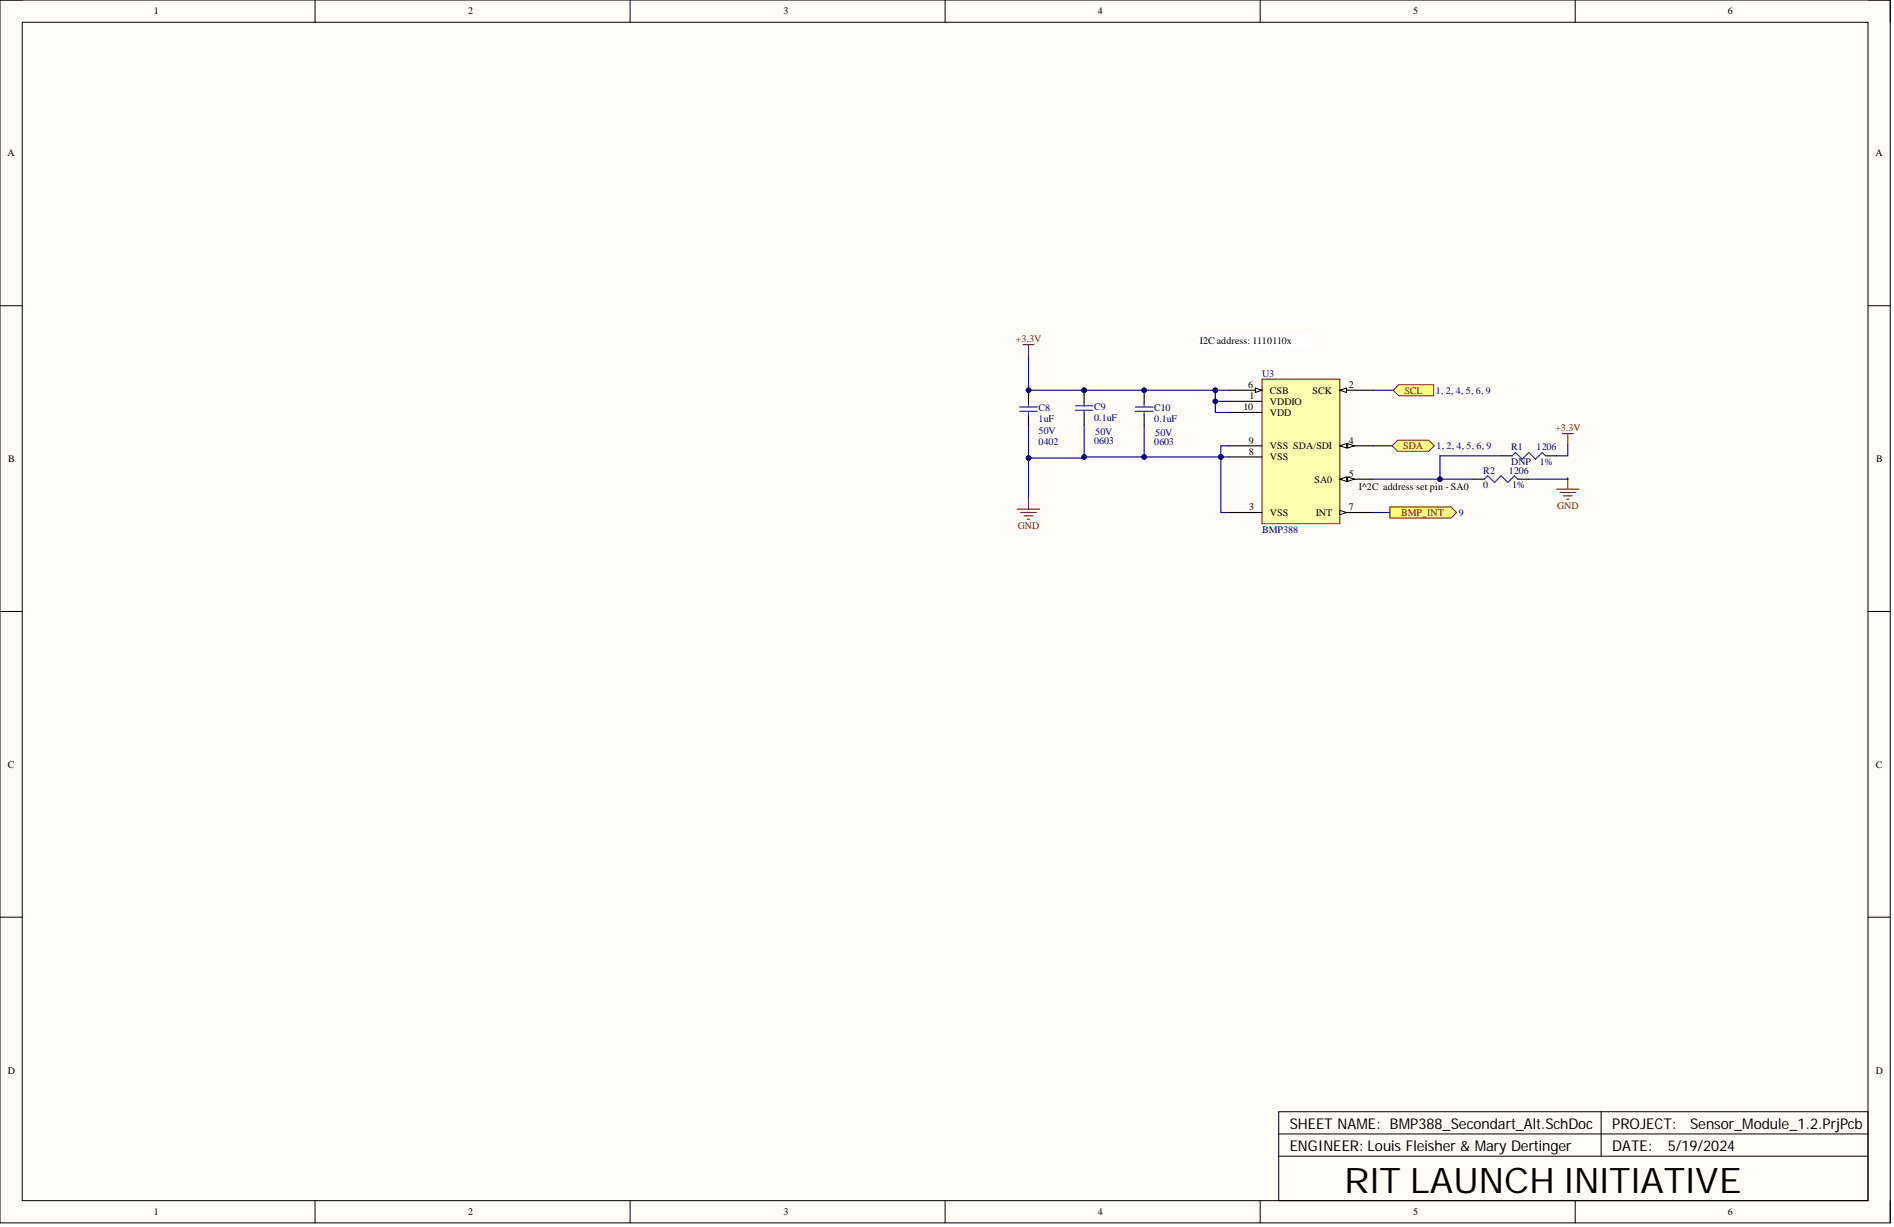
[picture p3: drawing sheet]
<svg xmlns="http://www.w3.org/2000/svg" width="431mm" height="279mm" viewBox="0 0 431 279" stroke-linecap="round" stroke-linejoin="round" font-family="sans-serif">
<defs><g id="words">
<text font-size="8" x="306.2" y="271.7">RIT LAUNCH INITIATIVE</text>
<g font-size="3.4">
<text x="293.8" y="257">SHEET NAME: BMP388_Secondart_Alt.SchDoc</text>
<text x="367.3" y="257">PROJECT:</text>
<text x="385" y="257">Sensor_Module_1.2.PrjPcb</text>
<text x="293.8" y="262.1">ENGINEER: Louis Fleisher &amp; Mary Dertinger</text>
<text x="367.3" y="262.1">DATE:</text>
<text x="379.9" y="262.1">5/19/2024</text>
</g>
<g font-size="2.3">
<text x="35" y="3.3">1</text>
<text x="106.6" y="3.3">2</text>
<text x="178.5" y="3.3">3</text>
<text x="250.1" y="3.3">4</text>
<text x="321.9" y="3.3">5</text>
<text x="393.6" y="3.3">6</text>
<text x="1.7" y="35.6">A</text>
<text x="427.2" y="35.6">A</text>
<text x="273.3" y="78.2">I2C address: 1110110x</text>
<text x="284.4" y="88.4">6</text>
<text x="289.3" y="89.6">CSB</text>
<text x="299" y="89.6">SCK</text>
<text x="307.2" y="88.4">2</text>
<text x="283.3" y="93.4">10</text>
<text x="284.6" y="90.9">1</text>
<text x="289.3" y="92.2">VDDIO</text>
<text x="289.3" y="94.7">VDD</text>
<text x="284.4" y="101">9</text>
<text x="307.2" y="101">4</text>
<text x="1.9" y="105.2">B</text>
<text x="284.4" y="103.5">8</text>
<text x="289.3" y="104.8">VSS</text>
<text x="289.3" y="102.3">VSS SDA/SDI</text>
<text x="427.4" y="105.2">B</text>
<text x="299.5" y="109.9">SA0</text>
<text x="307.2" y="108.6">5</text>
<text x="309.5" y="111.6">I^2C address set pin - SA0</text>
<text x="284.5" y="116.2">3</text>
<text x="289.3" y="117.5">VSS</text>
<text x="299.7" y="117.5">INT</text>
<text x="307.2" y="116.2">7</text>
<text x="1.8" y="174.8">C</text>
<text x="427.3" y="174.8">C</text>
<text x="1.8" y="244.5">D</text>
<text x="427.3" y="244.5">D</text>
<text x="35" y="276.7">1</text>
<text x="106.6" y="276.7">2</text>
<text x="178.5" y="276.7">3</text>
<text x="250.1" y="276.7">4</text>
<text x="321.9" y="276.7">5</text>
<text x="393.6" y="276.7">6</text>
</g>
<g font-size="2.3" fill="#800000">
<text x="231.4" y="78">+3.3V</text>
<text x="319.9" y="89.6">SCL</text>
<text x="354.3" y="98.2">+3.3V</text>
<text x="319.7" y="102.3">SDA</text>
<text x="319.1" y="117.5">BMP_INT</text>
<text x="354.7" y="115.9">GND</text>
<text x="231.8" y="120.5">GND</text>
</g>
<g font-size="2.3" fill="#000080">
<text x="287.5" y="85.8">U3</text>
<text x="327.1" y="89.6">1, 2, 4, 5, 6, 9</text>
<text x="236.6" y="93.7">C8</text>
<text x="249.2" y="95.9">0.1uF</text>
<text x="249.2" y="93.4">C9</text>
<text x="262.9" y="93.7">C10</text>
<text x="236.6" y="96.2">1uF</text>
<text x="236.6" y="98.7">50V</text>
<text x="236.6" y="101.3">0402</text>
<text x="249.2" y="101">0603</text>
<text x="249.5" y="99">50V</text>
<text x="262.9" y="96.2">0.1uF</text>
<text x="262.9" y="101.3">0603</text>
<text x="263.2" y="99.2">50V</text>
<text x="327.2" y="102.3">1, 2, 4, 5, 6, 9</text>
<text x="337.9" y="107.8">R2</text>
<text x="343.7" y="107.8">1206</text>
<text x="344.2" y="105.8">DNP</text>
<text x="344.2" y="102.5">R1</text>
<text x="350" y="102.5">1206</text>
<text x="350.8" y="105.8">1%</text>
<text x="337.9" y="111.1">0</text>
<text x="344.5" y="111.1">1%</text>
<text x="332.3" y="117.5">9</text>
<text x="287.5" y="121.3">BMP388</text>
</g>
</g></defs>
<path d="M0 0h430.6v278.5h-430.6z" fill-rule="evenodd" fill="#fffcf8"/>
<path d="M0 0h430.6v278.5h-430.6z" fill="none" stroke="#000" stroke-width=".23"/>
<path d="M5.1 5.1h420.4v268.3h-420.4z" fill-rule="evenodd" fill="#fffcf8"/>
<g fill="none" stroke="#000" stroke-width=".23">
<path d="M0 0h5.1M5.1 5.1h420.4v268.3h-420.4zM71.8 0v5.1M143.5 0v5.1M215.3 0v5.1M287.1 0v5.1M358.8 0v5.1M425.5 0h5.1v5.1M0 69.6h5.1M425.5 69.6h5.1M0 139.2h5.1M425.5 139.2h5.1"/>
<path d="M0 208.9h5.1M425.5 208.9h5.1M291.3 253.2h134.2v20.2h-134.2zM291.3 258.2h134.2M364.7 253.2v10.1M71.8 273.4v5.1M143.5 273.4v5.1M215.3 273.4v5.1M287.1 273.4v5.1M291.3 263.3h134.2M358.8 273.4v5.1M430.6 273.4v5.1"/>
</g>
<path d="M287.5 86.3h17.7v32.9h-17.7z" fill-rule="evenodd" fill="#ffffb0"/>
<path d="M287.5 86.3h17.7v32.9h-17.7z" fill="none" stroke="#800000" stroke-width=".23"/>
<path d="M279.9 91.4h7.6M305.2 88.9h7.6" fill="none" stroke="#000" stroke-width=".25"/>
<path d="M305.2 88.9l1.5-.5v1z" fill="#f8fcff"/>
<path d="M305.2 88.9l1.5-.5v1z" fill="none" stroke="#000" stroke-width=".23"/>
<path d="M279.9 116.7h7.6M305.2 101.5h7.6" fill="none" stroke="#000" stroke-width=".25"/>
<path d="M305.2 101.5l1.5-.5v1z" fill="#f8fcff"/>
<path d="M305.2 101.5l1.5-.5v1z" fill="none" stroke="#000" stroke-width=".23"/>
<path d="M307 101l1.5 .5-1.5 .5z" fill="#f8fcff"/>
<path d="M307 101l1.5 .5-1.5 .5z" fill="none" stroke="#000" stroke-width=".23"/>
<path d="M305.2 109.1h7.6" fill="none" stroke="#000" stroke-width=".25"/>
<path d="M305.2 109.1l1.5-.5v1z" fill="#f8fcff"/>
<path d="M305.2 109.1l1.5-.5v1z" fill="none" stroke="#000" stroke-width=".23"/>
<path d="M307 108.6l1.5 .5-1.5 .5z" fill="#f8fcff"/>
<path d="M307 108.6l1.5 .5-1.5 .5z" fill="none" stroke="#000" stroke-width=".23"/>
<path d="M279.9 88.9h7.6" fill="none" stroke="#000" stroke-width=".25"/>
<path d="M286 88.4l1.5 .5-1.5 .5z" fill="#f8fcff"/>
<path d="M286 88.4l1.5 .5-1.5 .5z" fill="none" stroke="#000" stroke-width=".23"/>
<path d="M305.2 116.7h7.6" fill="none" stroke="#000" stroke-width=".25"/>
<path d="M305.2 116.2l1.5 .5-1.5 .5z" fill="#f8fcff"/>
<path d="M305.2 116.2l1.5 .5-1.5 .5z" fill="none" stroke="#000" stroke-width=".23"/>
<path d="M279.9 93.9h7.6M279.9 104h7.6M279.9 101.5h7.6" fill="none" stroke="#000" stroke-width=".25"/>
<path d="M317.4 88.9l1.2-1.3h8v2.5h-8z" fill-rule="evenodd" fill="#ffff80"/>
<path d="M317.4 88.9l1.2-1.3h8v2.5h-8z" fill="none" stroke="#800000" stroke-width=".23"/>
<path d="M317.1 101.5l1.3-1.2h7.1l1.2 1.2-1.2 1.3h-7.1z" fill-rule="evenodd" fill="#ffff80"/>
<path d="M317.1 101.5l1.3-1.2h7.1l1.2 1.2-1.2 1.3h-7.1z" fill="none" stroke="#800000" stroke-width=".23"/>
<path d="M316.6 115.4h13.9l1.3 1.3-1.3 1.3h-13.9z" fill-rule="evenodd" fill="#ffff80"/>
<path d="M316.6 115.4h13.9l1.3 1.3-1.3 1.3h-13.9z" fill="none" stroke="#800000" stroke-width=".23"/>
<path d="M233 78.5h2.6M234.3 78.5v2.5M231.8 115.9h5M232.5 116.7h3.6M233.3 117.5h2M234 118.2h.5M234.3 113.4v2.5M354.6 111.4h5.1M355.4 112.1h3.5M356.1 112.9h2.1M356.9 113.7h.5M357.1 108.9v2.5" fill="none" stroke="#800000" stroke-width=".25"/>
<path d="M234.3 89.4v2.5M234.3 94.4v2.6M247 89.1v2.5M247 94.2v2.5M260.6 89.4v2.5M260.6 94.4v2.6" fill="none" stroke="#000" stroke-width=".25"/>
<path d="M232.3 92.7h4M232.3 93.7h4M234.3 91.9v.8M234.3 93.7v.7M244.9 92.4h4.1M244.9 93.4h4.1M247 91.6v.8M247 93.4v.8M258.6 92.7h4.1M258.6 93.7h4.1M260.6 91.9v.8M260.6 93.7v.7" fill="none" stroke="#00f" stroke-width=".25"/>
<path d="M273.3 76.2h25.3v3.5h-25.3z" fill-rule="evenodd" fill="#fff"/>
<path d="M273.3 76.2h25.3v3.5h-25.3z" fill="none" stroke="#fff" stroke-width=".23"/>
<path d="M335.6 109.1h2.5M341.9 103.8h2.6M345.7 109.1h2.6M352.1 103.8h2.5" fill="none" stroke="#000" stroke-width=".25"/>
<path d="M338.1 109.1l.8-.7 1.5 1.5 1.5-1.5 1.6 1.5 1.5-1.5 .7 .7M344.5 103.8l.7-.8 1.6 1.6 1.5-1.6 1.5 1.6 1.5-1.6 .8 .8" fill="none" stroke="#00f" stroke-width=".25"/>
<path d="M312.8 88.9h4.6M234.3 104.3v9.1M312.8 101.5h4.3M312.8 116.7h3.8" fill="none" stroke="#000080" stroke-width=".25"/>
<circle cx="234.3" cy="104.3" r=".51" fill="#000080"/>
<circle cx="234.3" cy="104.3" r=".51" fill="none" stroke="#000080" stroke-width=".23"/>
<path d="M260.6 88.9v.5" fill="none" stroke="#000080" stroke-width=".25"/>
<circle cx="260.6" cy="88.9" r=".51" fill="#000080"/>
<circle cx="260.6" cy="88.9" r=".51" fill="none" stroke="#000080" stroke-width=".23"/>
<path d="M276.8 91.4h3.1" fill="none" stroke="#000080" stroke-width=".25"/>
<circle cx="276.8" cy="91.4" r=".51" fill="#000080"/>
<circle cx="276.8" cy="91.4" r=".51" fill="none" stroke="#000080" stroke-width=".23"/>
<path d="M260.6 104h17.5" fill="none" stroke="#000080" stroke-width=".25"/>
<circle cx="278.1" cy="104.1" r=".51" fill="#000080"/>
<circle cx="278.1" cy="104.1" r=".51" fill="none" stroke="#000080" stroke-width=".23"/>
<circle cx="260.6" cy="104.1" r=".51" fill="#000080"/>
<circle cx="260.6" cy="104.1" r=".51" fill="none" stroke="#000080" stroke-width=".23"/>
<path d="M278.1 104h1.8" fill="none" stroke="#000080" stroke-width=".25"/>
<circle cx="278.1" cy="104.1" r=".51" fill="#000080"/>
<circle cx="278.1" cy="104.1" r=".51" fill="none" stroke="#000080" stroke-width=".23"/>
<path d="M260.6 97v7h-13.6" fill="none" stroke="#000080" stroke-width=".25"/>
<circle cx="247" cy="104.1" r=".51" fill="#000080"/>
<circle cx="247" cy="104.1" r=".51" fill="none" stroke="#000080" stroke-width=".23"/>
<circle cx="260.6" cy="104.1" r=".51" fill="#000080"/>
<circle cx="260.6" cy="104.1" r=".51" fill="none" stroke="#000080" stroke-width=".23"/>
<path d="M247 88.9v.2" fill="none" stroke="#000080" stroke-width=".25"/>
<circle cx="247" cy="88.9" r=".51" fill="#000080"/>
<circle cx="247" cy="88.9" r=".51" fill="none" stroke="#000080" stroke-width=".23"/>
<path d="M234.3 88.9h12.7" fill="none" stroke="#000080" stroke-width=".25"/>
<circle cx="247" cy="88.9" r=".51" fill="#000080"/>
<circle cx="247" cy="88.9" r=".51" fill="none" stroke="#000080" stroke-width=".23"/>
<circle cx="234.3" cy="88.9" r=".51" fill="#000080"/>
<circle cx="234.3" cy="88.9" r=".51" fill="none" stroke="#000080" stroke-width=".23"/>
<path d="M247 88.9h29.8" fill="none" stroke="#000080" stroke-width=".25"/>
<circle cx="276.8" cy="88.9" r=".51" fill="#000080"/>
<circle cx="276.8" cy="88.9" r=".51" fill="none" stroke="#000080" stroke-width=".23"/>
<circle cx="260.6" cy="88.9" r=".51" fill="#000080"/>
<circle cx="260.6" cy="88.9" r=".51" fill="none" stroke="#000080" stroke-width=".23"/>
<circle cx="247" cy="88.9" r=".51" fill="#000080"/>
<circle cx="247" cy="88.9" r=".51" fill="none" stroke="#000080" stroke-width=".23"/>
<path d="M279.9 88.9h-3.1v5h3.1" fill="none" stroke="#000080" stroke-width=".25"/>
<circle cx="276.8" cy="91.4" r=".51" fill="#000080"/>
<circle cx="276.8" cy="91.4" r=".51" fill="none" stroke="#000080" stroke-width=".23"/>
<circle cx="276.8" cy="88.9" r=".51" fill="#000080"/>
<circle cx="276.8" cy="88.9" r=".51" fill="none" stroke="#000080" stroke-width=".23"/>
<path d="M279.9 101.5h-1.8v15.2h1.8" fill="none" stroke="#000080" stroke-width=".25"/>
<circle cx="278.1" cy="104.1" r=".51" fill="#000080"/>
<circle cx="278.1" cy="104.1" r=".51" fill="none" stroke="#000080" stroke-width=".23"/>
<path d="M234.3 81v8.4" fill="none" stroke="#000080" stroke-width=".25"/>
<circle cx="234.3" cy="88.9" r=".51" fill="#000080"/>
<circle cx="234.3" cy="88.9" r=".51" fill="none" stroke="#000080" stroke-width=".23"/>
<path d="M247 96.7v7.6h-12.7v-7.3" fill="none" stroke="#000080" stroke-width=".25"/>
<circle cx="234.3" cy="104.3" r=".51" fill="#000080"/>
<circle cx="234.3" cy="104.3" r=".51" fill="none" stroke="#000080" stroke-width=".23"/>
<circle cx="247" cy="104.1" r=".51" fill="#000080"/>
<circle cx="247" cy="104.1" r=".51" fill="none" stroke="#000080" stroke-width=".23"/>
<path d="M312.8 109.1h22.8" fill="none" stroke="#000080" stroke-width=".25"/>
<circle cx="328" cy="109.1" r=".51" fill="#000080"/>
<circle cx="328" cy="109.1" r=".51" fill="none" stroke="#000080" stroke-width=".23"/>
<path d="M341.9 103.8h-13.9v5.3M357.1 108.9v.2h-8.8" fill="none" stroke="#000080" stroke-width=".25"/>
<circle cx="328" cy="109.1" r=".51" fill="#000080"/>
<circle cx="328" cy="109.1" r=".51" fill="none" stroke="#000080" stroke-width=".23"/>
<path d="M355.9 98.7h2.5M357.1 98.7v2.6" fill="none" stroke="#800000" stroke-width=".25"/>
<path d="M357.1 101.3v2.5h-2.5" fill="none" stroke="#000080" stroke-width=".25"/>
<use href="#words"/>
</svg>
